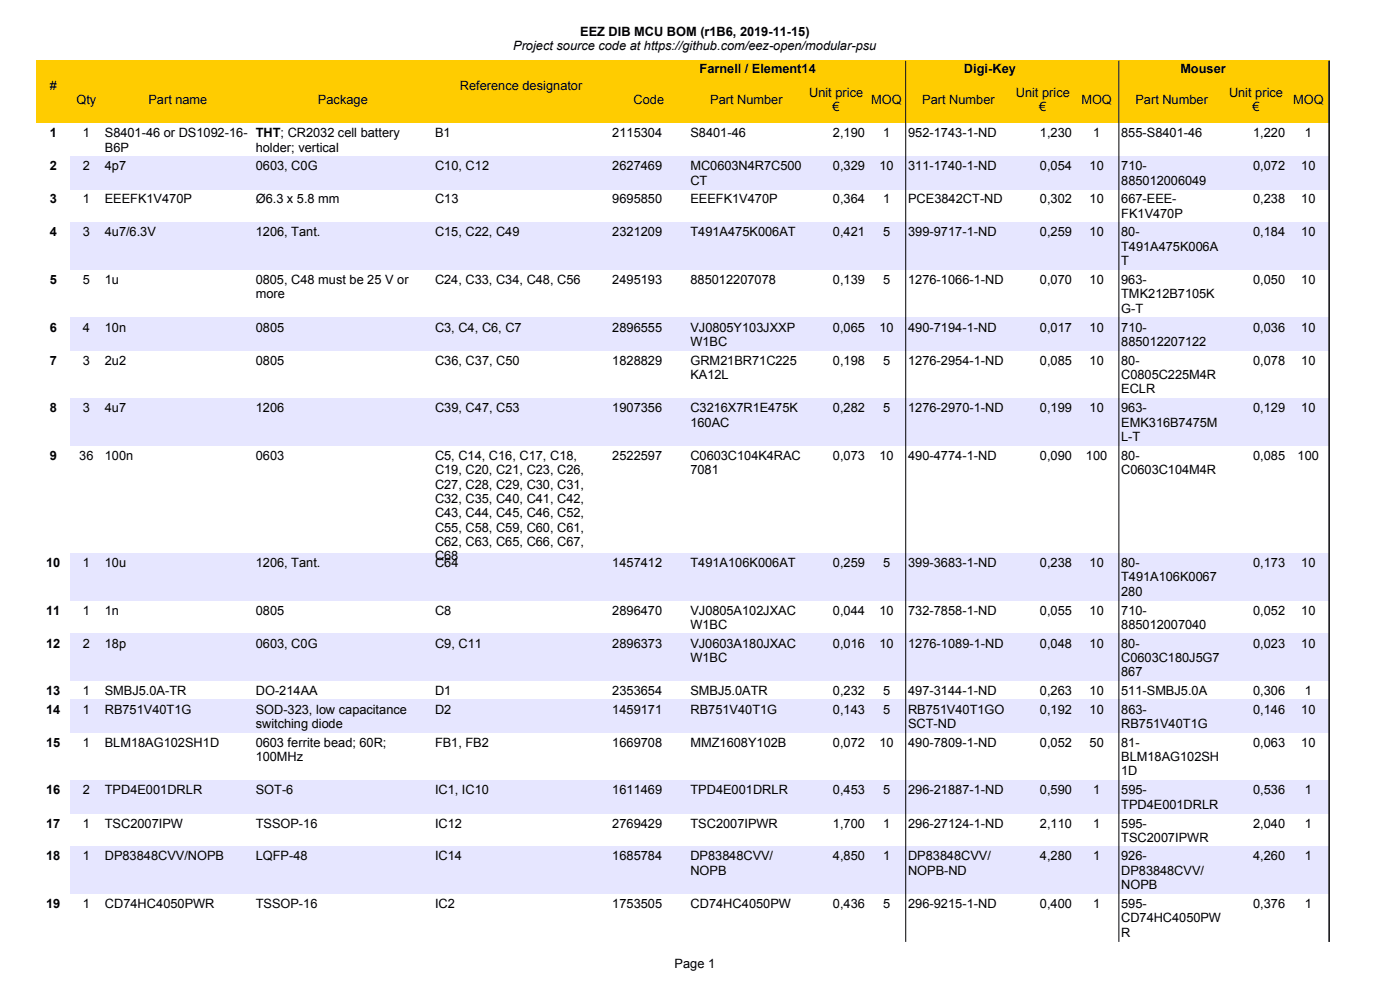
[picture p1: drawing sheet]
<svg xmlns="http://www.w3.org/2000/svg" width="297mm" height="210mm" viewBox="0 0 297 210" stroke-linecap="round" stroke-linejoin="round" font-family="sans-serif">
<defs><g id="words">
<g font-size="2.7">
<text x="108.9" y="10.6">Project source code at https://github.com/eez-open/modular-psu</text>
<text x="123.1" y="7.5">EEZ DIB MCU BOM (r1B6, 2019-11-15)</text>
<text x="148.4" y="15.4">Farnell / Element14</text>
<text x="204.5" y="15.4">Digi-Key</text>
<text x="250.4" y="15.4">Mouser</text>
<text x="10.5" y="19">#</text>
<text x="16.2" y="22.1">Qty</text>
<text x="31.5" y="22.1">Part name</text>
<text x="67.5" y="22.1">Package</text>
<text x="97.5" y="19">Reference designator</text>
<text x="134.4" y="22.1">Code</text>
<text x="150.7" y="22.1">Part Number</text>
<text x="171.7" y="20.5">Unit price</text>
<text x="176.6" y="23.6">€</text>
<text x="184.8" y="22.1">MOQ</text>
<text x="195.6" y="22.1">Part Number</text>
<text x="215.5" y="20.5">Unit price</text>
<text x="220.5" y="23.6">€</text>
<text x="229.4" y="22.1">MOQ</text>
<text x="240.9" y="22.1">Part Number</text>
<text x="260.7" y="20.5">Unit price</text>
<text x="265.7" y="23.6">€</text>
<text x="274.3" y="22.1">MOQ</text>
<text x="10.5" y="29.1">1</text>
<text x="17.6" y="29.1">1</text>
<text x="22.3" y="29.1">S8401-46 or DS1092-16- THT; CR2032 cell battery</text>
<text x="92.3" y="29.1">B1</text>
<text x="129.9" y="29.1">2115304</text>
<text x="146.5" y="29.1">S8401-46</text>
<text x="176.7" y="29.1">2,190</text>
<text x="187.3" y="29.1">1</text>
<text x="192.7" y="29.1">952-1743-1-ND</text>
<text x="220.6" y="29.1">1,230</text>
<text x="231.9" y="29.1">1</text>
<text x="237.8" y="29.1">855-S8401-46</text>
<text x="265.9" y="29.1">1,220</text>
<text x="276.8" y="29.1">1</text>
<text x="22.3" y="32.2">B6P</text>
<text x="54.3" y="32.2">holder; vertical</text>
<text x="10.5" y="36.1">2</text>
<text x="17.6" y="36.1">2</text>
<text x="22.2" y="36.1">4p7</text>
<text x="54.3" y="36.1">0603, C0G</text>
<text x="92.3" y="36.1">C10, C12</text>
<text x="129.9" y="36.1">2627469</text>
<text x="146.5" y="36.1">MC0603N4R7C500</text>
<text x="146.5" y="39.2">CT</text>
<text x="176.7" y="36.1">0,329</text>
<text x="186.5" y="36.1">10</text>
<text x="192.7" y="36.1">311-1740-1-ND</text>
<text x="220.6" y="36.1">0,054</text>
<text x="231.1" y="36.1">10</text>
<text x="237.9" y="36.1">710-</text>
<text x="237.9" y="39.2">885012006049</text>
<text x="265.9" y="36.1">0,072</text>
<text x="276.1" y="36.1">10</text>
<text x="10.5" y="43.1">3</text>
<text x="17.6" y="43.1">1</text>
<text x="22.2" y="43.1">EEEFK1V470P</text>
<text x="54.3" y="43.1">Ø6.3 x 5.8 mm</text>
<text x="92.3" y="43.1">C13</text>
<text x="129.9" y="43.1">9695850</text>
<text x="146.5" y="43.1">EEEFK1V470P</text>
<text x="176.7" y="43.1">0,364</text>
<text x="187.3" y="43.1">1</text>
<text x="192.7" y="43.1">PCE3842CT-ND</text>
<text x="220.6" y="43.1">0,302</text>
<text x="231.1" y="43.1">10</text>
<text x="237.9" y="43.1">667-EEE-</text>
<text x="237.9" y="46.2">FK1V470P</text>
<text x="265.9" y="43.1">0,238</text>
<text x="276.1" y="43.1">10</text>
<text x="10.5" y="50.1">4</text>
<text x="17.6" y="50.1">3</text>
<text x="22.2" y="50.1">4u7/6.3V</text>
<text x="54.3" y="50.1">1206, Tant.</text>
<text x="92.3" y="50.1">C15, C22, C49</text>
<text x="129.9" y="50.1">2321209</text>
<text x="146.5" y="50.1">T491A475K006AT</text>
<text x="176.7" y="50.1">0,421</text>
<text x="187.3" y="50.1">5</text>
<text x="192.7" y="50.1">399-9717-1-ND</text>
<text x="220.6" y="50.1">0,259</text>
<text x="231.1" y="50.1">10</text>
<text x="237.8" y="50.1">80-</text>
<text x="237.8" y="53.2">T491A475K006A</text>
<text x="265.9" y="50.1">0,184</text>
<text x="276.1" y="50.1">10</text>
<text x="237.8" y="56.2">T</text>
<text x="10.5" y="60.3">5</text>
<text x="17.6" y="60.3">5</text>
<text x="22.2" y="60.3">1u</text>
<text x="54.3" y="60.3">0805, C48 must be 25 V or</text>
<text x="54.3" y="63.3">more</text>
<text x="92.3" y="60.3">C24, C33, C34, C48, C56</text>
<text x="129.9" y="60.3">2495193</text>
<text x="146.5" y="60.3">885012207078</text>
<text x="176.7" y="60.3">0,139</text>
<text x="187.3" y="60.3">5</text>
<text x="192.7" y="60.3">1276-1066-1-ND</text>
<text x="220.6" y="60.3">0,070</text>
<text x="231.1" y="60.3">10</text>
<text x="237.8" y="60.3">963-</text>
<text x="237.8" y="63.3">TMK212B7105K</text>
<text x="265.9" y="60.3">0,050</text>
<text x="276.1" y="60.3">10</text>
<text x="10.5" y="70.4">6</text>
<text x="17.6" y="70.4">4</text>
<text x="22.2" y="70.4">10n</text>
<text x="54.3" y="70.4">0805</text>
<text x="92.3" y="70.4">C3, C4, C6, C7</text>
<text x="129.9" y="70.4">2896555</text>
<text x="146.5" y="70.4">VJ0805Y103JXXP</text>
<text x="176.7" y="70.4">0,065</text>
<text x="186.5" y="70.4">10</text>
<text x="192.7" y="70.4">490-7194-1-ND</text>
<text x="220.6" y="70.4">0,017</text>
<text x="231.1" y="70.4">10</text>
<text x="237.8" y="66.3">G-T</text>
<text x="237.9" y="70.4">710-</text>
<text x="265.9" y="70.4">0,036</text>
<text x="276.1" y="70.4">10</text>
<text x="10.5" y="77.4">7</text>
<text x="17.6" y="77.4">3</text>
<text x="22.2" y="77.4">2u2</text>
<text x="54.3" y="77.4">0805</text>
<text x="92.3" y="77.4">C36, C37, C50</text>
<text x="129.9" y="77.4">1828829</text>
<text x="146.5" y="73.4">W1BC</text>
<text x="146.5" y="77.4">GRM21BR71C225</text>
<text x="176.7" y="77.4">0,198</text>
<text x="187.3" y="77.4">5</text>
<text x="192.7" y="77.4">1276-2954-1-ND</text>
<text x="220.6" y="77.4">0,085</text>
<text x="231.1" y="77.4">10</text>
<text x="237.8" y="77.4">80-</text>
<text x="237.9" y="73.4">885012207122</text>
<text x="265.9" y="77.4">0,078</text>
<text x="276.1" y="77.4">10</text>
<text x="146.5" y="80.4">KA12L</text>
<text x="237.8" y="80.4">C0805C225M4R</text>
<text x="237.8" y="83.4">ECLR</text>
<text x="10.5" y="87.5">8</text>
<text x="17.6" y="87.5">3</text>
<text x="22.2" y="87.5">4u7</text>
<text x="54.3" y="87.5">1206</text>
<text x="92.3" y="87.5">C39, C47, C53</text>
<text x="129.9" y="87.5">1907356</text>
<text x="146.5" y="87.5">C3216X7R1E475K</text>
<text x="176.7" y="87.5">0,282</text>
<text x="187.3" y="87.5">5</text>
<text x="192.7" y="87.5">1276-2970-1-ND</text>
<text x="220.6" y="87.5">0,199</text>
<text x="231.1" y="87.5">10</text>
<text x="237.8" y="87.5">963-</text>
<text x="265.9" y="87.5">0,129</text>
<text x="276.1" y="87.5">10</text>
<text x="146.5" y="90.5">160AC</text>
<text x="237.8" y="90.5">EMK316B7475M</text>
<text x="237.8" y="93.6">L-T</text>
<text x="10.5" y="97.6">9</text>
<text x="16.8" y="97.6">36</text>
<text x="22.2" y="97.6">100n</text>
<text x="54.3" y="97.6">0603</text>
<text x="92.3" y="97.6">C5, C14, C16, C17, C18,</text>
<text x="92.3" y="100.6">C19, C20, C21, C23, C26,</text>
<text x="129.9" y="97.6">2522597</text>
<text x="146.5" y="97.6">C0603C104K4RAC</text>
<text x="146.5" y="100.6">7081</text>
<text x="176.7" y="97.6">0,073</text>
<text x="186.5" y="97.6">10</text>
<text x="192.7" y="97.6">490-4774-1-ND</text>
<text x="220.6" y="97.6">0,090</text>
<text x="230.4" y="97.6">100</text>
<text x="237.8" y="97.6">80-</text>
<text x="237.8" y="100.6">C0603C104M4R</text>
<text x="265.9" y="97.6">0,085</text>
<text x="275.3" y="97.6">100</text>
<text x="92.3" y="103.7">C27, C28, C29, C30, C31,</text>
<text x="92.3" y="106.7">C32, C35, C40, C41, C42,</text>
<text x="92.3" y="109.7">C43, C44, C45, C46, C52,</text>
<text x="92.3" y="112.8">C55, C58, C59, C60, C61,</text>
<text x="92.3" y="115.9">C62, C63, C65, C66, C67,</text>
<text x="92.3" y="118.9">C68</text>
<text x="9.8" y="120.3">10</text>
<text x="17.6" y="120.3">1</text>
<text x="22.2" y="120.3">10u</text>
<text x="54.3" y="120.3">1206, Tant.</text>
<text x="92.3" y="120.3">C64</text>
<text x="129.9" y="120.3">1457412</text>
<text x="146.5" y="120.3">T491A106K006AT</text>
<text x="176.7" y="120.3">0,259</text>
<text x="187.3" y="120.3">5</text>
<text x="192.7" y="120.3">399-3683-1-ND</text>
<text x="220.6" y="120.3">0,238</text>
<text x="231.1" y="120.3">10</text>
<text x="237.8" y="120.3">80-</text>
<text x="237.8" y="123.3">T491A106K0067</text>
<text x="265.9" y="120.3">0,173</text>
<text x="276.1" y="120.3">10</text>
<text x="9.8" y="130.4">11</text>
<text x="17.6" y="130.4">1</text>
<text x="22.2" y="130.4">1n</text>
<text x="54.3" y="130.4">0805</text>
<text x="92.3" y="130.4">C8</text>
<text x="129.9" y="130.4">2896470</text>
<text x="146.5" y="130.4">VJ0805A102JXAC</text>
<text x="176.7" y="130.4">0,044</text>
<text x="186.5" y="130.4">10</text>
<text x="192.7" y="130.4">732-7858-1-ND</text>
<text x="220.6" y="130.4">0,055</text>
<text x="231.1" y="130.4">10</text>
<text x="237.8" y="126.3">280</text>
<text x="237.9" y="130.4">710-</text>
<text x="265.9" y="130.4">0,052</text>
<text x="276.1" y="130.4">10</text>
<text x="9.8" y="137.4">12</text>
<text x="17.6" y="137.4">2</text>
<text x="22.2" y="137.4">18p</text>
<text x="54.3" y="137.4">0603, C0G</text>
<text x="92.3" y="137.4">C9, C11</text>
<text x="129.9" y="137.4">2896373</text>
<text x="146.5" y="133.4">W1BC</text>
<text x="146.5" y="137.4">VJ0603A180JXAC</text>
<text x="176.7" y="137.4">0,016</text>
<text x="186.5" y="137.4">10</text>
<text x="192.7" y="137.4">1276-1089-1-ND</text>
<text x="220.6" y="137.4">0,048</text>
<text x="231.1" y="137.4">10</text>
<text x="237.8" y="137.4">80-</text>
<text x="237.9" y="133.4">885012007040</text>
<text x="265.9" y="137.4">0,023</text>
<text x="276.1" y="137.4">10</text>
<text x="146.5" y="140.4">W1BC</text>
<text x="237.8" y="140.4">C0603C180J5G7</text>
<text x="237.8" y="143.5">867</text>
<text x="9.8" y="147.5">13</text>
<text x="17.6" y="147.5">1</text>
<text x="22.2" y="147.5">SMBJ5.0A-TR</text>
<text x="54.3" y="147.5">DO-214AA</text>
<text x="92.3" y="147.5">D1</text>
<text x="129.9" y="147.5">2353654</text>
<text x="146.5" y="147.5">SMBJ5.0ATR</text>
<text x="176.7" y="147.5">0,232</text>
<text x="187.3" y="147.5">5</text>
<text x="192.7" y="147.5">497-3144-1-ND</text>
<text x="220.6" y="147.5">0,263</text>
<text x="231.1" y="147.5">10</text>
<text x="237.8" y="147.5">511-SMBJ5.0A</text>
<text x="265.9" y="147.5">0,306</text>
<text x="276.8" y="147.5">1</text>
<text x="9.8" y="151.4">14</text>
<text x="17.6" y="151.4">1</text>
<text x="22.2" y="151.4">RB751V40T1G</text>
<text x="54.3" y="151.4">SOD-323, low capacitance</text>
<text x="54.3" y="154.4">switching diode</text>
<text x="92.3" y="151.4">D2</text>
<text x="129.9" y="151.4">1459171</text>
<text x="146.5" y="151.4">RB751V40T1G</text>
<text x="176.7" y="151.4">0,143</text>
<text x="187.3" y="151.4">5</text>
<text x="192.7" y="151.4">RB751V40T1GO</text>
<text x="192.7" y="154.4">SCT-ND</text>
<text x="220.6" y="151.4">0,192</text>
<text x="231.1" y="151.4">10</text>
<text x="237.9" y="151.4">863-</text>
<text x="237.9" y="154.4">RB751V40T1G</text>
<text x="265.9" y="151.4">0,146</text>
<text x="276.1" y="151.4">10</text>
<text x="9.8" y="158.4">15</text>
<text x="17.6" y="158.4">1</text>
<text x="22.2" y="158.4">BLM18AG102SH1D</text>
<text x="54.3" y="158.4">0603 ferrite bead; 60R;</text>
<text x="54.3" y="161.4">100MHz</text>
<text x="92.3" y="158.4">FB1, FB2</text>
<text x="129.9" y="158.4">1669708</text>
<text x="146.5" y="158.4">MMZ1608Y102B</text>
<text x="176.7" y="158.4">0,072</text>
<text x="186.5" y="158.4">10</text>
<text x="192.7" y="158.4">490-7809-1-ND</text>
<text x="220.6" y="158.4">0,052</text>
<text x="231.1" y="158.4">50</text>
<text x="237.8" y="158.4">81-</text>
<text x="237.8" y="161.4">BLM18AG102SH</text>
<text x="265.9" y="158.4">0,063</text>
<text x="276.1" y="158.4">10</text>
<text x="237.8" y="164.5">1D</text>
<text x="9.8" y="168.5">16</text>
<text x="17.6" y="168.5">2</text>
<text x="22.2" y="168.5">TPD4E001DRLR</text>
<text x="54.3" y="168.5">SOT-6</text>
<text x="92.3" y="168.5">IC1, IC10</text>
<text x="129.9" y="168.5">1611469</text>
<text x="146.5" y="168.5">TPD4E001DRLR</text>
<text x="176.7" y="168.5">0,453</text>
<text x="187.3" y="168.5">5</text>
<text x="192.7" y="168.5">296-21887-1-ND</text>
<text x="220.6" y="168.5">0,590</text>
<text x="231.9" y="168.5">1</text>
<text x="237.9" y="168.5">595-</text>
<text x="237.9" y="171.6">TPD4E001DRLR</text>
<text x="265.9" y="168.5">0,536</text>
<text x="276.8" y="168.5">1</text>
<text x="9.8" y="175.5">17</text>
<text x="17.6" y="175.5">1</text>
<text x="22.2" y="175.5">TSC2007IPW</text>
<text x="54.3" y="175.5">TSSOP-16</text>
<text x="92.3" y="175.5">IC12</text>
<text x="129.9" y="175.5">2769429</text>
<text x="146.5" y="175.5">TSC2007IPWR</text>
<text x="176.7" y="175.5">1,700</text>
<text x="187.3" y="175.5">1</text>
<text x="192.7" y="175.5">296-27124-1-ND</text>
<text x="220.6" y="175.5">2,110</text>
<text x="231.9" y="175.5">1</text>
<text x="237.9" y="175.5">595-</text>
<text x="237.9" y="178.6">TSC2007IPWR</text>
<text x="265.9" y="175.5">2,040</text>
<text x="276.8" y="175.5">1</text>
<text x="9.8" y="182.5">18</text>
<text x="17.6" y="182.5">1</text>
<text x="22.2" y="182.5">DP83848CVV/NOPB</text>
<text x="54.3" y="182.5">LQFP-48</text>
<text x="92.3" y="182.5">IC14</text>
<text x="129.9" y="182.5">1685784</text>
<text x="146.5" y="182.5">DP83848CVV/</text>
<text x="146.5" y="185.6">NOPB</text>
<text x="176.7" y="182.5">4,850</text>
<text x="187.3" y="182.5">1</text>
<text x="192.7" y="182.5">DP83848CVV/</text>
<text x="192.7" y="185.6">NOPB-ND</text>
<text x="220.6" y="182.5">4,280</text>
<text x="231.9" y="182.5">1</text>
<text x="237.8" y="182.5">926-</text>
<text x="237.8" y="185.6">DP83848CVV/</text>
<text x="265.9" y="182.5">4,260</text>
<text x="276.8" y="182.5">1</text>
<text x="237.8" y="188.6">NOPB</text>
<text x="9.8" y="192.7">19</text>
<text x="17.6" y="192.7">1</text>
<text x="22.2" y="192.7">CD74HC4050PWR</text>
<text x="54.3" y="192.7">TSSOP-16</text>
<text x="92.3" y="192.7">IC2</text>
<text x="129.9" y="192.7">1753505</text>
<text x="146.5" y="192.7">CD74HC4050PW</text>
<text x="176.7" y="192.7">0,436</text>
<text x="187.3" y="192.7">5</text>
<text x="192.7" y="192.7">296-9215-1-ND</text>
<text x="220.6" y="192.7">0,400</text>
<text x="231.9" y="192.7">1</text>
<text x="237.8" y="192.7">595-</text>
<text x="237.8" y="195.7">CD74HC4050PW</text>
<text x="265.9" y="192.7">0,376</text>
<text x="276.8" y="192.7">1</text>
<text x="237.8" y="198.7">R</text>
<text x="143.1" y="205.2">Page 1</text>
</g>
</g></defs>
<path d="M7.6 12.9h274.3v13.2h-274.3z" fill-rule="evenodd" fill="#fc0"/>
<g fill="#e6e6ff">
<path d="M14.9 33.1h267v7h-267z" fill-rule="evenodd"/>
<path d="M14.9 47.1h267v10.2h-267z" fill-rule="evenodd"/>
<path d="M14.9 67.4h267v7h-267z" fill-rule="evenodd"/>
<path d="M14.9 84.5h267v10.1h-267z" fill-rule="evenodd"/>
<path d="M14.9 117.3h267v10.1h-267z" fill-rule="evenodd"/>
<path d="M14.9 134.4h267v10.1h-267z" fill-rule="evenodd"/>
<path d="M14.9 148.4h267v7h-267z" fill-rule="evenodd"/>
<path d="M14.9 165.5h267v7h-267z" fill-rule="evenodd"/>
<path d="M14.9 179.5h267v10.2h-267z" fill-rule="evenodd"/>
</g>
<path d="M192.1 12.9v186.9M237.4 12.9v186.9M282 12.9v186.9" fill="none" stroke="#000" stroke-width=".21"/>
<use href="#words"/>
</svg>
